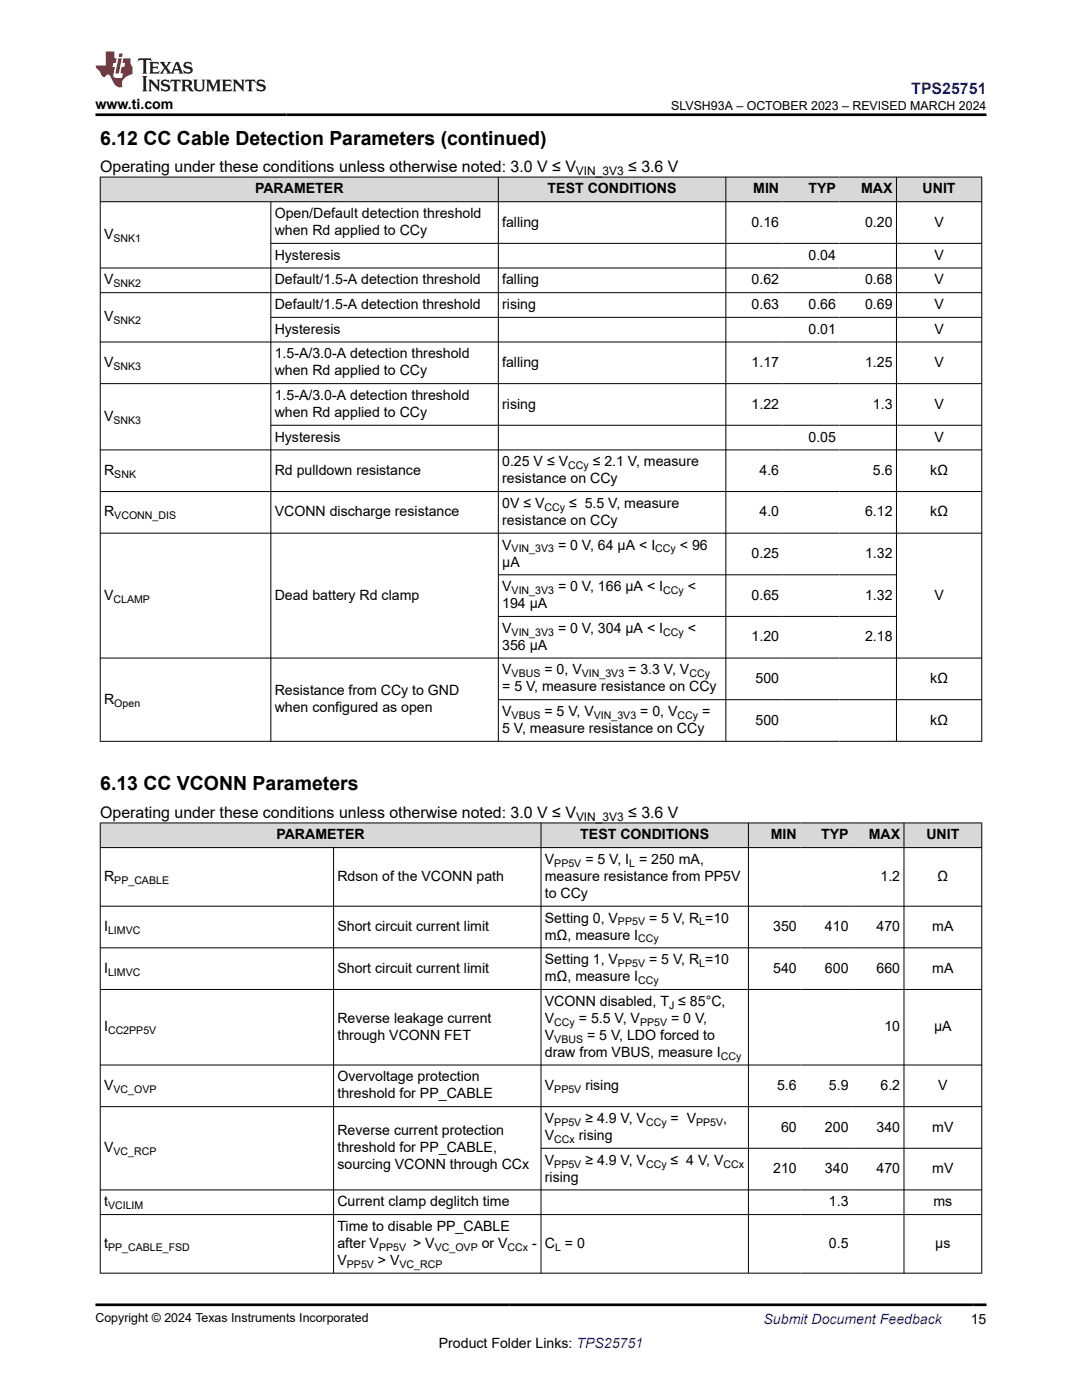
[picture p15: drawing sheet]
<svg xmlns="http://www.w3.org/2000/svg" width="216mm" height="279mm" viewBox="0 0 216 279" stroke-linecap="round" stroke-linejoin="round" font-family="sans-serif">
<defs><g id="words">
<g font-size="3.9">
<text x="20" y="28.8">6.12 CC Cable Detection Parameters (continued)</text>
<text x="20" y="157.7">6.13 CC VCONN Parameters</text>
</g>
<text font-size="3.2" fill="#00f" x="181.8" y="18.7">TPS25751</text>
<g font-size="3.2">
<text x="20" y="34.3">Operating under these conditions unless otherwise noted: 3.0 V ≤ V</text>
<text x="125.3" y="34.3">≤ 3.6 V</text>
<text x="20" y="163.2">Operating under these conditions unless otherwise noted: 3.0 V ≤ V</text>
<text x="125.3" y="163.2">≤ 3.6 V</text>
</g>
<g font-size="2.8">
<text x="19.1" y="21.8">www.ti.com</text>
<text x="50.9" y="38.6">PARAMETER</text>
<text x="109.3" y="38.6">TEST CONDITIONS</text>
<text x="150.3" y="38.6">MIN</text>
<text x="161.3" y="38.6">TYP</text>
<text x="171.8" y="38.6">MAX</text>
<text x="184.1" y="38.6">UNIT</text>
<text x="20.8" y="47.7">V</text>
<text x="54.8" y="43.5">Open/Default detection threshold</text>
<text x="54.8" y="46.9">when Rd applied to CCy</text>
<text x="100.2" y="45.2">falling</text>
<text x="150" y="45.2">0.16</text>
<text x="172.6" y="45.2">0.20</text>
<text x="186.4" y="45.2">V</text>
<text x="54.8" y="51.8">Hysteresis</text>
<text x="161.3" y="51.8">0.04</text>
<text x="186.4" y="51.8">V</text>
<text x="20.8" y="56.8">V</text>
<text x="54.8" y="56.8">Default/1.5-A detection threshold</text>
<text x="100.2" y="56.8">falling</text>
<text x="150" y="56.8">0.62</text>
<text x="172.6" y="56.8">0.68</text>
<text x="186.4" y="56.8">V</text>
<text x="20.8" y="64.1">V</text>
<text x="54.8" y="61.7">Default/1.5-A detection threshold</text>
<text x="100.2" y="61.7">rising</text>
<text x="150" y="61.7">0.63</text>
<text x="161.3" y="61.7">0.66</text>
<text x="172.6" y="61.7">0.69</text>
<text x="186.4" y="61.7">V</text>
<text x="54.8" y="66.6">Hysteresis</text>
<text x="54.8" y="71.5">1.5-A/3.0-A detection threshold</text>
<text x="161.3" y="66.6">0.01</text>
<text x="186.4" y="66.6">V</text>
<text x="20.8" y="73.2">V</text>
<text x="54.8" y="74.9">when Rd applied to CCy</text>
<text x="100.2" y="73.2">falling</text>
<text x="150" y="73.2">1.17</text>
<text x="172.6" y="73.2">1.25</text>
<text x="186.4" y="73.2">V</text>
<text x="20.8" y="84">V</text>
<text x="54.8" y="79.8">1.5-A/3.0-A detection threshold</text>
<text x="54.8" y="83.2">when Rd applied to CCy</text>
<text x="100.2" y="81.5">rising</text>
<text x="150" y="81.5">1.22</text>
<text x="174.2" y="81.5">1.3</text>
<text x="186.4" y="81.5">V</text>
<text x="54.8" y="88.1">Hysteresis</text>
<text x="161.3" y="88.1">0.05</text>
<text x="186.4" y="88.1">V</text>
<text x="20.8" y="94.8">R</text>
<text x="54.8" y="94.8">Rd pulldown resistance</text>
<text x="100.2" y="93.1">0.25 V ≤ V</text>
<text x="118.3" y="93.1">≤ 2.1 V, measure</text>
<text x="151.6" y="94.8">4.6</text>
<text x="174.2" y="94.8">5.6</text>
<text x="185.6" y="94.8">kΩ</text>
<text x="100.2" y="101.4">0V ≤ V</text>
<text x="100.2" y="96.5">resistance on CCy</text>
<text x="113.6" y="101.4">≤ 5.5 V, measure</text>
<text x="20.8" y="103.1">R</text>
<text x="54.8" y="103.1">VCONN discharge resistance</text>
<text x="100.2" y="104.8">resistance on CCy</text>
<text x="151.6" y="103.1">4.0</text>
<text x="172.6" y="103.1">6.12</text>
<text x="185.6" y="103.1">kΩ</text>
<text x="100.2" y="113.1">µA</text>
<text x="100.2" y="109.7">V</text>
<text x="111.3" y="109.7">= 0 V, 64 µA &lt; I</text>
<text x="135.7" y="109.7">&lt; 96</text>
<text x="150" y="111.4">0.25</text>
<text x="172.6" y="111.4">1.32</text>
<text x="20.8" y="119.7">V</text>
<text x="54.8" y="119.7">Dead battery Rd clamp</text>
<text x="100.2" y="118">V</text>
<text x="111.3" y="118">= 0 V, 166 µA &lt; I</text>
<text x="137.2" y="118">&lt;</text>
<text x="150" y="119.7">0.65</text>
<text x="172.6" y="119.7">1.32</text>
<text x="186.4" y="119.7">V</text>
<text x="100.2" y="121.4">194 µA</text>
<text x="100.2" y="129.7">356 µA</text>
<text x="100.2" y="126.3">V</text>
<text x="111.3" y="126.3">= 0 V, 304 µA &lt; I</text>
<text x="137.2" y="126.3">&lt;</text>
<text x="150" y="128">1.20</text>
<text x="172.6" y="128">2.18</text>
<text x="100.2" y="138">= 5 V, measure resistance on CCy</text>
<text x="100.2" y="134.6">V</text>
<text x="108.6" y="134.6">= 0, V</text>
<text x="125.3" y="134.6">= 3.3 V, V</text>
<text x="150.8" y="136.3">500</text>
<text x="185.6" y="136.3">kΩ</text>
<text x="20.8" y="140.5">R</text>
<text x="54.8" y="138.8">Resistance from CCy to GND</text>
<text x="54.8" y="142.1">when configured as open</text>
<text x="100.2" y="142.9">V</text>
<text x="108.6" y="142.9">= 5 V, V</text>
<text x="127.8" y="142.9">= 0, V</text>
<text x="140.1" y="142.9">=</text>
<text x="100.2" y="146.3">5 V, measure resistance on CCy</text>
<text x="150.8" y="144.6">500</text>
<text x="185.6" y="144.6">kΩ</text>
<text x="55.1" y="167.5">PARAMETER</text>
<text x="115.8" y="167.5">TEST CONDITIONS</text>
<text x="153.8" y="167.5">MIN</text>
<text x="163.8" y="167.5">TYP</text>
<text x="173.3" y="167.5">MAX</text>
<text x="184.8" y="167.5">UNIT</text>
<text x="108.7" y="172.4">V</text>
<text x="116.8" y="172.4">= 5 V, I = 250 mA,</text>
<text x="20.8" y="175.8">R</text>
<text x="67.3" y="175.8">Rdson of the VCONN path</text>
<text x="108.7" y="175.8">measure resistance from PP5V</text>
<text x="108.7" y="179.2">to CCy</text>
<text x="175.7" y="175.8">1.2</text>
<text x="187.1" y="175.8">Ω</text>
<text x="20.8" y="185.8">I</text>
<text x="67.3" y="185.8">Short circuit current limit</text>
<text x="108.7" y="184.1">Setting 0, V</text>
<text x="129.5" y="184.1">= 5 V, R =10</text>
<text x="154.3" y="185.8">350</text>
<text x="164.6" y="185.8">410</text>
<text x="174.9" y="185.8">470</text>
<text x="186" y="185.8">mA</text>
<text x="108.7" y="187.5">mΩ, measure I</text>
<text x="20.8" y="194.1">I</text>
<text x="67.3" y="194.1">Short circuit current limit</text>
<text x="108.7" y="195.8">mΩ, measure I</text>
<text x="108.7" y="192.4">Setting 1, V</text>
<text x="129.5" y="192.4">= 5 V, R =10</text>
<text x="154.3" y="194.1">540</text>
<text x="164.6" y="194.1">600</text>
<text x="174.9" y="194.1">660</text>
<text x="186" y="194.1">mA</text>
<text x="108.7" y="200.7">VCONN disabled, T ≤ 85°C,</text>
<text x="20.8" y="205.8">I</text>
<text x="67.3" y="204.1">Reverse leakage current</text>
<text x="67.3" y="207.5">through VCONN FET</text>
<text x="108.7" y="204.1">V</text>
<text x="108.7" y="207.5">V</text>
<text x="115.5" y="204.1">= 5.5 V, V</text>
<text x="117.1" y="207.5">= 5 V, LDO forced to</text>
<text x="133.9" y="204.1">= 0 V,</text>
<text x="176.5" y="205.8">10</text>
<text x="186.4" y="205.8">µA</text>
<text x="67.3" y="215.8">Overvoltage protection</text>
<text x="108.7" y="210.9">draw from VBUS, measure I</text>
<text x="20.8" y="217.5">V</text>
<text x="67.3" y="219.2">threshold for PP_CABLE</text>
<text x="108.7" y="217.5">V</text>
<text x="116.8" y="217.5">rising</text>
<text x="155.1" y="217.5">5.6</text>
<text x="165.4" y="217.5">5.9</text>
<text x="175.7" y="217.5">6.2</text>
<text x="187.2" y="217.5">V</text>
<text x="67.3" y="226.6">Reverse current protection</text>
<text x="108.7" y="227.5">V</text>
<text x="108.7" y="224.1">V</text>
<text x="115.5" y="227.5">rising</text>
<text x="116.8" y="224.1">≥ 4.9 V, V</text>
<text x="133.8" y="224.1">= V</text>
<text x="144.3" y="224.1">,</text>
<text x="155.8" y="225.8">60</text>
<text x="164.6" y="225.8">200</text>
<text x="174.9" y="225.8">340</text>
<text x="186" y="225.8">mV</text>
<text x="20.8" y="230">V</text>
<text x="67.3" y="230">threshold for PP_CABLE,</text>
<text x="67.3" y="233.4">sourcing VCONN through CCx</text>
<text x="108.7" y="232.4">V</text>
<text x="116.8" y="232.4">≥ 4.9 V, V</text>
<text x="133.8" y="232.4">≤ 4 V, V</text>
<text x="108.7" y="235.8">rising</text>
<text x="154.3" y="234.1">210</text>
<text x="164.6" y="234.1">340</text>
<text x="174.9" y="234.1">470</text>
<text x="186" y="234.1">mV</text>
<text x="20.8" y="240.7">t</text>
<text x="67.3" y="240.7">Current clamp deglitch time</text>
<text x="67.3" y="245.7">Time to disable PP_CABLE</text>
<text x="165.4" y="240.7">1.3</text>
<text x="186.3" y="240.7">ms</text>
<text x="20.8" y="249.1">t</text>
<text x="67.3" y="249.1">after V</text>
<text x="82.4" y="249.1">&gt; V</text>
<text x="96.1" y="249.1">or V</text>
<text x="106.2" y="249.1">-</text>
<text x="108.7" y="249.1">C = 0</text>
<text x="165.4" y="249.1">0.5</text>
<text x="186.6" y="249.1">µs</text>
<text x="67.3" y="252.4">V</text>
<text x="75.4" y="252.4">&gt; V</text>
<text x="87.6" y="269">Product Folder Links: TPS25751</text>
<text x="193.7" y="264.2">15</text>
</g>
<text font-size="2.8" fill="#00f" x="152.4" y="264.2">Submit Document Feedback</text>
<g font-size="2.5">
<text x="133.9" y="21.9">SLVSH93A – OCTOBER 2023 – REVISED MARCH 2024</text>
<text x="19.1" y="263.9">Copyright © 2024 Texas Instruments Incorporated</text>
</g>
<g font-size="2.4">
<text x="114.9" y="34.9">VIN_3V3</text>
<text x="114.9" y="163.8">VIN_3V3</text>
</g>
<g font-size="2.1">
<text x="22.6" y="48.3">SNK1</text>
<text x="22.6" y="57.3">SNK2</text>
<text x="22.6" y="64.7">SNK2</text>
<text x="22.6" y="73.8">SNK3</text>
<text x="22.6" y="84.6">SNK3</text>
<text x="22.8" y="95.3">SNK</text>
<text x="113.4" y="93.6">CCy</text>
<text x="108.7" y="101.9">CCy</text>
<text x="22.8" y="103.6">VCONN_DIS</text>
<text x="102.1" y="110.2">VIN_3V3</text>
<text x="130.8" y="110.2">CCy</text>
<text x="102.1" y="118.6">VIN_3V3</text>
<text x="132.3" y="118.6">CCy</text>
<text x="22.6" y="120.2">CLAMP</text>
<text x="102.1" y="126.9">VIN_3V3</text>
<text x="132.3" y="126.9">CCy</text>
<text x="102.1" y="135.2">VBUS</text>
<text x="116.1" y="135.2">VIN_3V3</text>
<text x="137.6" y="135.2">CCy</text>
<text x="22.8" y="141">Open</text>
<text x="102.1" y="143.5">VBUS</text>
<text x="118.5" y="143.5">VIN_3V3</text>
<text x="135.2" y="143.5">CCy</text>
<text x="110.6" y="173">PP5V</text>
<text x="125.6" y="173">L</text>
<text x="22.8" y="176.4">PP_CABLE</text>
<text x="123.3" y="184.7">PP5V</text>
<text x="139.5" y="184.7">L</text>
<text x="21.6" y="186.4">LIMVC</text>
<text x="127.4" y="188.1">CCy</text>
<text x="21.6" y="194.7">LIMVC</text>
<text x="123.3" y="193">PP5V</text>
<text x="127.4" y="196.4">CCy</text>
<text x="139.5" y="193">L</text>
<text x="133.5" y="201.3">J</text>
<text x="21.6" y="206.4">CC2PP5V</text>
<text x="110.6" y="204.7">CCy</text>
<text x="110.6" y="208.1">VBUS</text>
<text x="127.7" y="204.7">PP5V</text>
<text x="143.8" y="211.5">CCy</text>
<text x="22.6" y="218.1">VC_OVP</text>
<text x="110.6" y="218.1">PP5V</text>
<text x="110.6" y="224.7">PP5V</text>
<text x="128.9" y="224.7">CCy</text>
<text x="138.9" y="224.7">PP5V</text>
<text x="22.6" y="230.5">VC_RCP</text>
<text x="110.6" y="228.1">CCx</text>
<text x="110.6" y="233">PP5V</text>
<text x="128.9" y="233">CCy</text>
<text x="144.4" y="233">CCx</text>
<text x="21.6" y="241.3">VCILIM</text>
<text x="21.6" y="249.6">PP_CABLE_FSD</text>
<text x="75.6" y="249.6">PP5V</text>
<text x="86.7" y="249.6">VC_OVP</text>
<text x="101.3" y="249.6">CCx</text>
<text x="110.8" y="249.6">L</text>
<text x="69.2" y="253">PP5V</text>
<text x="79.7" y="253">VC_RCP</text>
</g>
</g></defs>
<g fill="#d8d8d8">
<path d="M20 35.3h175.9v5h-175.9z" fill-rule="evenodd"/>
<path d="M20.1 35.4h79.3v4.8h-79.3z" fill-rule="evenodd"/>
<path d="M99.5 35.4h45.3v4.8h-45.3z" fill-rule="evenodd"/>
<path d="M144.9 35.4h11.3v4.8h-11.3z" fill-rule="evenodd"/>
<path d="M156.2 35.4h11.3v4.8h-11.3z" fill-rule="evenodd"/>
<path d="M167.5 35.4h11.3v4.8h-11.3z" fill-rule="evenodd"/>
<path d="M178.9 35.4h16.9v4.8h-16.9z" fill-rule="evenodd"/>
</g>
<g fill="none" stroke="#000" stroke-width=".2">
<path d="M19.9 35.3h176.1M20 35.3v112.7M99.4 35.3v112.7M144.8 35.3v112.7M178.9 35.3v112.7M195.9 35.3v112.7M19.9 40.3h176.1M19.9 58.4h176.1M54 40.3v107.7M54 48.6h142M196 53.5h-176.1M19.9 68.3h176.1"/>
<path d="M19.9 76.6h176.1M54 63.3h142M19.9 98.1h176.1M54 84.9h142M196 89.8h-176.1M19.9 106.4h176.1M99.4 114.7h79.5M19.9 131.3h176.1M99.4 123h79.5M99.4 139.6h96.6M19.9 147.9h176.1"/>
</g>
<g fill="#d8d8d8">
<path d="M20 164.2h175.9v5h-175.9z" fill-rule="evenodd"/>
<path d="M20.1 164.3h87.8v4.8h-87.8z" fill-rule="evenodd"/>
<path d="M108 164.3h41.3v4.8h-41.3z" fill-rule="evenodd"/>
<path d="M149.4 164.3h10.3v4.8h-10.3z" fill-rule="evenodd"/>
<path d="M159.7 164.3h10.3v4.8h-10.3z" fill-rule="evenodd"/>
<path d="M170 164.3h10.3v4.8h-10.3z" fill-rule="evenodd"/>
<path d="M180.4 164.3h15.4v4.8h-15.4z" fill-rule="evenodd"/>
</g>
<g fill="none" stroke="#000" stroke-width=".2">
<path d="M19.9 164.2h176.1M19.9 169.2h176.1M20 164.2v89.9M66.6 169.2v84.9M108 164.2v89.9M149.3 164.2v89.9M180.4 164.2v89.9M195.9 164.2v89.9M19.9 180.9h176.1M19.9 189.2h176.1M19.9 197.5h176.1M19.9 212.5h176.1"/>
<path d="M19.9 220.9h176.1M19.9 237.5h176.1M108 229.2h88M19.9 242.4h176.1M19.9 254.1h176.1"/>
</g>
<path d="M27.7 11.6l-.2 .6 .5-.2h.6v.1v2.2l-.2 .4h1l-.2-.4v-2.2v-.1h.5l.5 .2-.1-.6zM29.8 12.4l.2 .3v1.6l-.2 .4h1.9l.1-.6a1.08 1.08 0 0 1-1.3 .2v-.7h.6l.4 .2v-.7l-.4 .2h-.6v-.5l.2-.2a1 1 0 0 1 1 .3l-.1-.5zM31.8 12.4l1 1.1-1 1.2h.9l-.2-.2 .4-.8 .5 .8-.2 .2h1.6l-.2-.2 .1-.5h1l.1 .5-.1 .2h.9l-.2-.4-.8-1.9h-.5l-1 2.1-.8-1.1 .9-1h-.8l.2 .2-.5 .6-.3-.6 .1-.2zM35.2 12.8l.4 1h-.8zM36.8 12.5a.65 .65 0 0 0-.2 .7 .65 .65 0 0 0 .6 .5l.7 .1 .1 .3a.79 .79 0 0 1-.7 .4 .79 .79 0 0 1-.7-.5l.1 .7 .2-.1a.93 .93 0 0 0 1.1 0 .93 .93 0 0 0 .4-.9 1.46 1.46 0 0 0-1.2-.6l-.1-.3a1.09 1.09 0 0 1 1.2 .2l-.2-.6-.1 .1-.6-.2zM28.4 15.2l.2 .4v2.2l-.2 .4h1l-.2-.4v-2.2l.2-.4zM29.6 15.9l.2 .4v1.5l-.2 .4h.8l-.3-.4v-1.3l1.7 1.8v-2l.2-.4h-.8l.2 .2 .1 1.1-1.2-1.3zM32.3 16a.65 .65 0 0 0-.2 .8 .65 .65 0 0 0 .7 .4l.6 .2 .1 .2a.79 .79 0 0 1-.7 .4 .79 .79 0 0 1-.7-.5l.1 .7 .2-.1a.93 .93 0 0 0 1.1 .1 .93 .93 0 0 0 .4-1 1.46 1.46 0 0 0-1.2-.5l-.1-.4a1.09 1.09 0 0 1 1.2 .2l-.2-.6-.1 .1-.6-.1zM34.1 15.9l-.1 .6a.63 .63 0 0 1 .7-.3l.1 1.6-.3 .4h1l-.2-.4v-1.6a.66 .66 0 0 1 .8 .3l-.1-.6zM36.2 15.9l.2 .4v1.5l-.2 .4h.9l-.2-.2v-.7h.5l.1 .2a.79 .79 0 0 0 1.2 .6l-1-.9a.61 .61 0 0 0 .6-.6 .61 .61 0 0 0-.5-.7zM36.9 16.2h.2a.47 .47 0 0 1 .5 .1 .47 .47 0 0 1 .1 .5l-.2 .1-.6 .1zM38.5 15.9l.2 .2a2.27 2.27 0 0 0 .4 2 1.04 1.04 0 0 0 1.7-.7v-1.3l.2-.2h-.8l.2 .4v1.1a.6 .6 0 0 1-.6 .6 .6 .6 0 0 1-.6-.6v-1.1l.3-.4zM41.1 15.9l.2 .4v1.5l-.2 .4h.7l-.2-.4v-1.4l.9 1.9 .8-1.9v1.4l-.2 .4h1l-.3-.4v-1.5l.3-.4h-.8l-.7 1.5-.7-1.5zM44.3 15.9l.2 .4v1.5l-.2 .4h1.9l.1-.6a1.09 1.09 0 0 1-1.3 .2v-.7h.6l.4 .2v-.6l-.4 .2h-.6v-.6l.2-.1a1.01 1.01 0 0 1 1 .3l-.1-.6zM46.4 15.9l.3 .4v1.5l-.3 .4h.8l-.2-.4v-1.3l1.6 1.8v-2l.2-.4h-.7l.2 .2v1.1l-1.2-1.3zM49 15.9l-.1 .6a.63 .63 0 0 1 .8-.3v1.6l-.3 .4h1l-.2-.4v-1.6a.66 .66 0 0 1 .8 .3l-.1-.6zM51.4 16a.65 .65 0 0 0-.2 .8 .65 .65 0 0 0 .6 .4l.6 .2 .2 .2a.79 .79 0 0 1-.8 .4 .79 .79 0 0 1-.6-.5l.1 .7 .2-.1a.93 .93 0 0 0 1 .1 .93 .93 0 0 0 .5-1 1.46 1.46 0 0 0-1.3-.5l-.1-.4a1.09 1.09 0 0 1 1.3 .2l-.2-.6-.2 .1-.5-.1z" fill="#231f20"/>
<path d="M21.1 10.3v2.7h-2.1l.1 .4 .9 1a.95 .95 0 0 0 .9 .9 .59 .59 0 0 1 .6-.4 .59 .59 0 0 1 .5 .3l.4 .8a1.59 1.59 0 0 0 2.1 1.4 1.61 1.61 0 0 1 1-2.3l1-.3-.1-1.5a1.59 1.59 0 0 1-.4-1.7h-1.4l-.2 .9h.5l-.1 .9h-.5l-.2 .9v.3l.4 .1-.2 .9h-.6a.73 .73 0 0 1-1.1-.7l.3-1.5h-.5l.2-.9h.5l.2-.9h-.5v-1.3zM23.6 11.6l-.6 3.1h.7l.6-3.1zM23.8 10.7l-.1 .6h.7l.1-.6z" fill="#ed1c24"/>
<path d="M19.1 22.9h177.8M19.1 260.4h177.8" fill="none" stroke="#000" stroke-width=".53"/>
<use href="#words"/>
</svg>
